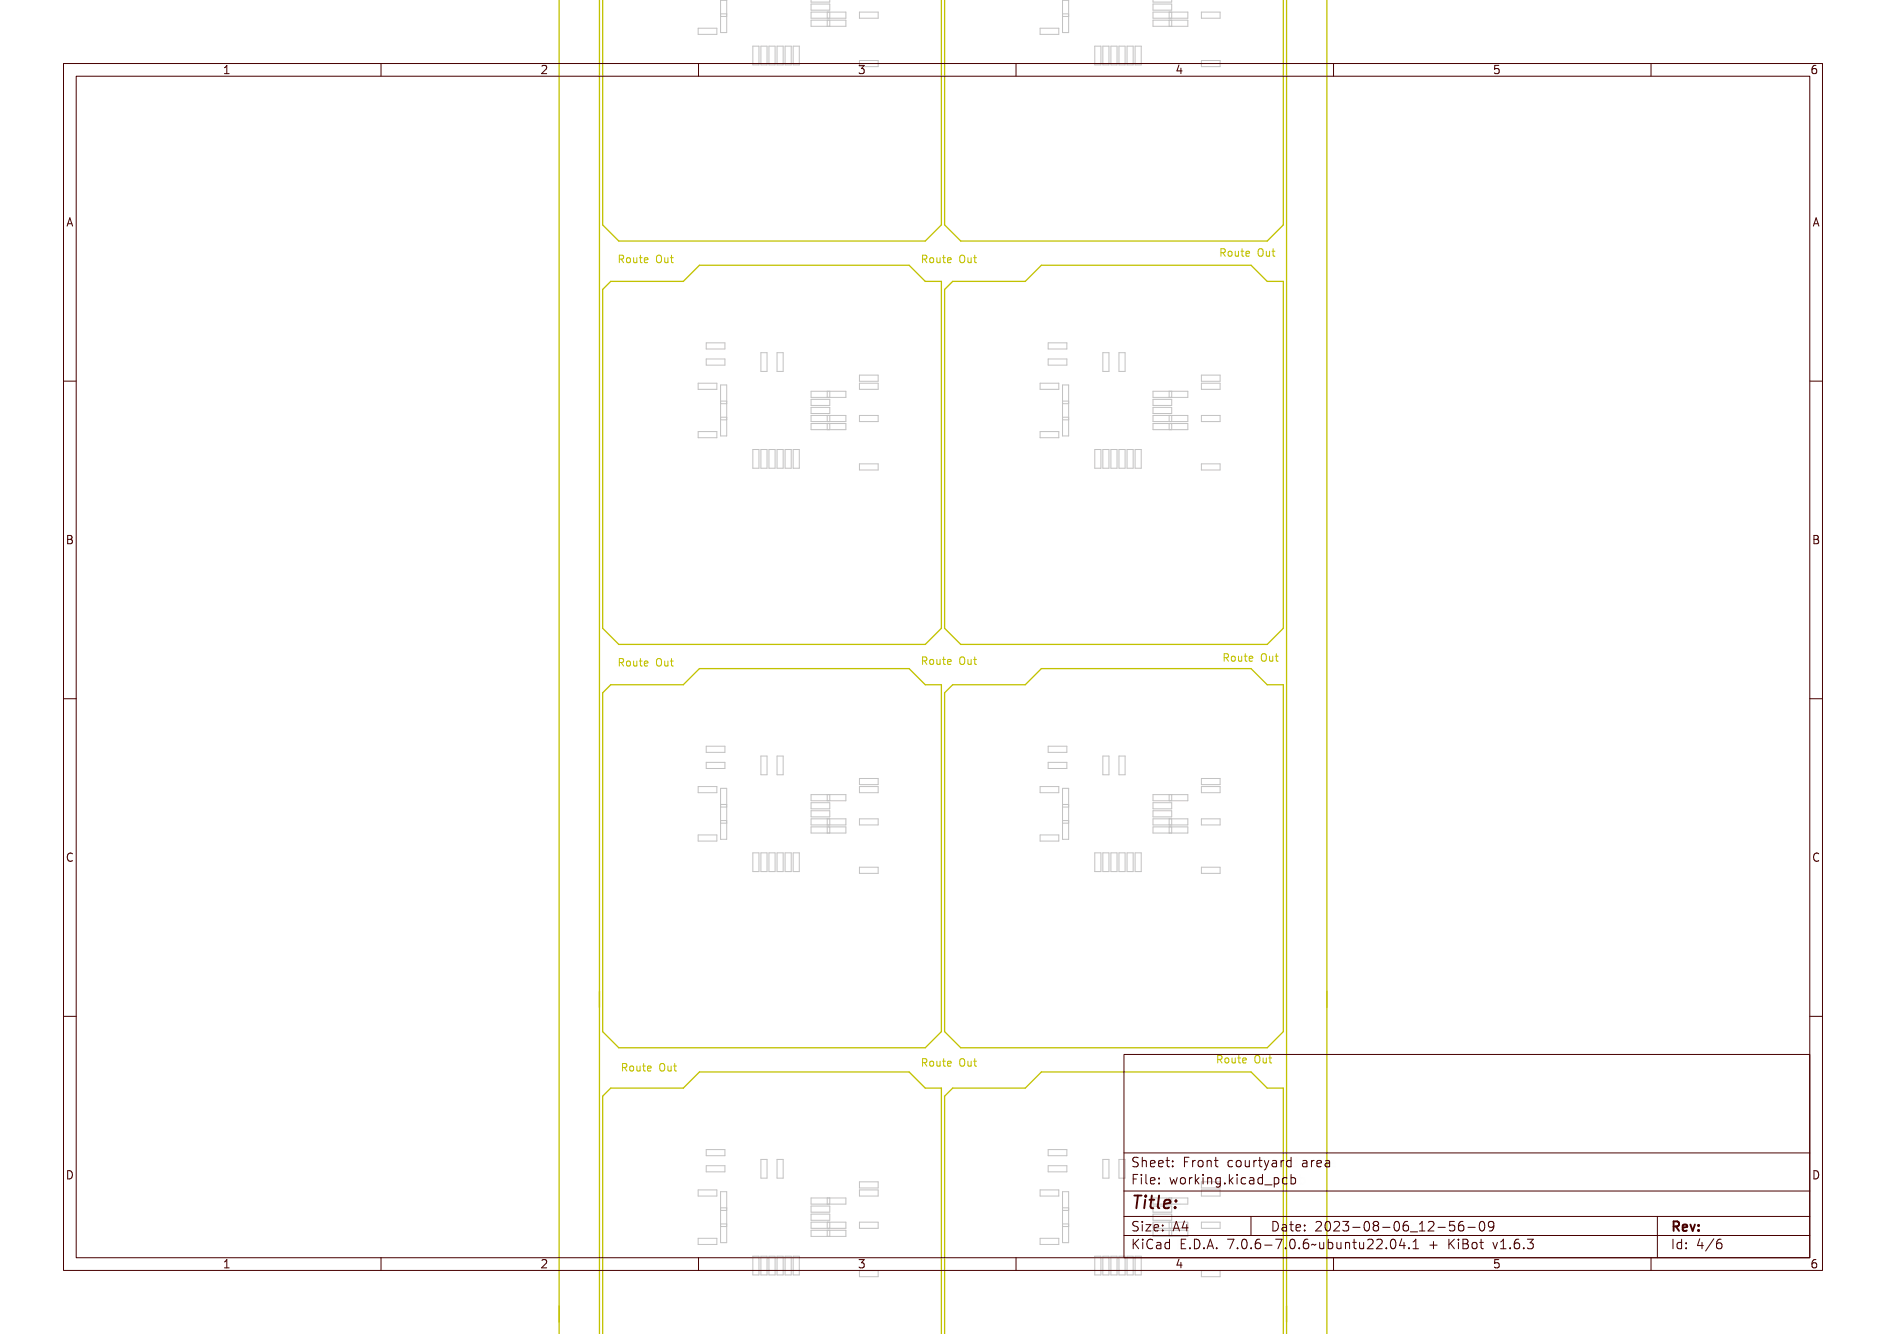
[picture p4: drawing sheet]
<svg xmlns="http://www.w3.org/2000/svg" width="297mm" height="210mm" viewBox="0 0 297 210" stroke-linecap="round" stroke-linejoin="round" font-family="sans-serif">
<defs><g id="words">
<text font-size="2.7" fill="#480000" x="178" y="190.3">Title:</text>
<g font-size="2" fill="#480000">
<text x="178" y="183.7">Sheet: Front courtyard area</text>
<text x="178" y="186.5">File: working.kicad_pcb</text>
<text x="178" y="193.9">Size: A4</text>
<text x="178" y="196.6">KiCad E.D.A. 7.0.6-7.0.6~ubuntu22.04.1 + KiBot v1.6.3</text>
<text x="200" y="193.9">Date: 2023-08-06_12-56-09</text>
<text x="263" y="196.6">Id: 4/6</text>
<text x="263" y="193.9">Rev:</text>
</g>
<g font-size="1.7" fill="#480000">
<text x="35" y="11.7">1</text>
<text x="85" y="11.7">2</text>
<text x="135" y="11.7">3</text>
<text x="185" y="11.7">4</text>
<text x="235" y="11.7">5</text>
<text x="285" y="11.7">6</text>
<text x="10.5" y="35.7">A</text>
<text x="285.5" y="35.7">A</text>
<text x="10.5" y="85.6">B</text>
<text x="285.5" y="85.6">B</text>
<text x="10.5" y="135.7">C</text>
<text x="285.5" y="135.7">C</text>
<text x="10.5" y="185.6">D</text>
<text x="285.5" y="185.6">D</text>
<text x="35" y="199.7">1</text>
<text x="85" y="199.7">2</text>
<text x="135" y="199.7">3</text>
<text x="185" y="199.7">4</text>
<text x="235" y="199.7">5</text>
<text x="285" y="199.7">6</text>
</g>
<g font-size="1.6" fill="#c2c200">
<text x="97.2" y="41.5">Route Out</text>
<text x="144.9" y="41.5">Route Out</text>
<text x="191.9" y="40.5">Route Out</text>
<text x="97.2" y="105">Route Out</text>
<text x="144.9" y="104.7">Route Out</text>
<text x="192.4" y="104.2">Route Out</text>
<text x="144.9" y="168">Route Out</text>
<text x="191.4" y="167.5">Route Out</text>
<text x="97.7" y="168.8">Route Out</text>
</g>
</g></defs>
<g fill="none" stroke="#c2c2c2" stroke-width=".16">
<path d="M113.5 -.1v5.2h.9v-5.1M130.7 -.1v.4h-3v-.3M167.3 -.1v5.2h1v-5.1M184.5 -.1v.4h-2.9v-.3M109.9 4.4h3v1h-3zM113.5 2.2h.9M113.5 .1h.9M113.5 2.6h.9M118.6 7.3h.9v2.9h-.9zM119.8 7.3h1v2.9h-1zM121.1 7.3h1v2.9h-1zM122.4 7.3h.9v2.9h-.9z"/>
<path d="M123.6 7.3h1v2.9h-1zM124.9 7.3h1v2.9h-1zM127.7 3.2h5.5v.9h-5.5zM127.7 1.9h5.5v1h-5.5zM127.7 .6h3v1h-3zM130.3 1.9v1M130.3 3.2v.9M130.7 1.9v1M130.7 3.2v.9M135.3 1.9h3v1h-3zM135.3 9.5h3v1h-3zM163.8 4.4h2.9v1h-2.9z"/>
<path d="M167.3 2.2h1M167.3 .1h1M167.3 2.6h1M172.4 7.3h1v2.9h-1zM173.7 7.3h.9v2.9h-.9zM174.9 7.3h1v2.9h-1zM176.2 7.3h1v2.9h-1zM177.5 7.3h.9v2.9h-.9zM178.8 7.3h.9v2.9h-.9zM181.6 3.2h5.5v.9h-5.5zM181.6 1.9h5.5v1h-5.5zM181.6 .6h2.9v1h-2.9z"/>
<path d="M184.1 1.9v1M184.1 3.2v.9M184.5 1.9v1M184.5 3.2v.9M189.2 1.9h2.9v1h-2.9zM189.2 9.5h2.9v1h-2.9zM111.2 54h3v.9h-3zM111.2 56.5h3v1h-3zM119.8 55.5h1v3h-1zM122.4 55.5h.9v3h-.9zM135.3 59.1h3v.9h-3zM165.1 54h2.9v.9h-2.9z"/>
<path d="M165.1 56.5h2.9v1h-2.9zM173.7 55.5h.9v3h-.9zM176.2 55.5h1v3h-1zM189.2 59.1h2.9v.9h-2.9zM109.9 60.3h3v1h-3zM109.9 67.9h3v1h-3zM113.5 60.6h.9v8h-.9zM113.5 65.7h.9M113.5 63.6h.9M113.5 63.1h.9M113.5 66.1h.9M118.6 70.8h.9v2.9h-.9z"/>
<path d="M119.8 70.8h1v2.9h-1zM121.1 70.8h1v2.9h-1zM122.4 70.8h.9v2.9h-.9zM123.6 70.8h1v2.9h-1zM124.9 70.8h1v2.9h-1zM127.7 62.9h3v.9h-3zM127.7 64.1h3v1h-3zM127.7 61.6h5.5v1h-5.5zM127.7 65.4h5.5v1h-5.5zM127.7 66.7h5.5v.9h-5.5zM130.3 61.6v1M130.3 65.4v1"/>
<path d="M130.3 66.7v.9M130.7 61.6v1M130.7 65.4v1M130.7 66.7v.9M135.3 60.3h3v1h-3zM135.3 65.4h3v1h-3zM135.3 73h3v1h-3zM163.8 60.3h2.9v1h-2.9zM163.8 67.9h2.9v1h-2.9zM167.3 60.6h1v8h-1zM167.3 65.7h1M167.3 63.6h1"/>
<path d="M167.3 63.1h1M167.3 66.1h1M172.4 70.8h1v2.9h-1zM173.7 70.8h.9v2.9h-.9zM174.9 70.8h1v2.9h-1zM176.2 70.8h1v2.9h-1zM177.5 70.8h.9v2.9h-.9zM178.8 70.8h.9v2.9h-.9zM181.6 61.6h5.5v1h-5.5zM181.6 65.4h5.5v1h-5.5zM181.6 66.7h5.5v.9h-5.5zM181.6 62.9h2.9v.9h-2.9z"/>
<path d="M181.6 64.1h2.9v1h-2.9zM184.1 61.6v1M184.1 65.4v1M184.1 66.7v.9M184.5 61.6v1M184.5 65.4v1M184.5 66.7v.9M189.2 60.3h2.9v1h-2.9zM189.2 65.4h2.9v1h-2.9zM189.2 73h2.9v1h-2.9zM111.2 117.5h3v.9h-3zM119.8 119h1v3h-1z"/>
<path d="M122.4 119h.9v3h-.9zM165.1 117.5h2.9v.9h-2.9zM173.7 119h.9v3h-.9zM176.2 119h1v3h-1zM109.9 131.4h3v1h-3zM109.9 123.8h3v1h-3zM111.2 120h3v1h-3zM113.5 124.1h.9v8h-.9zM113.5 126.6h.9M113.5 129.6h.9M113.5 127.1h.9M113.5 129.2h.9"/>
<path d="M118.6 134.3h.9v2.9h-.9zM119.8 134.3h1v2.9h-1zM121.1 134.3h1v2.9h-1zM122.4 134.3h.9v2.9h-.9zM123.6 134.3h1v2.9h-1zM124.9 134.3h1v2.9h-1zM127.7 130.2h5.5v.9h-5.5zM127.7 126.4h3v.9h-3zM127.7 127.6h3v1h-3zM127.7 125.1h5.5v1h-5.5zM127.7 128.9h5.5v1h-5.5zM130.3 125.1v1"/>
<path d="M130.3 128.9v1M130.3 130.2v.9M130.7 125.1v1M130.7 128.9v1M130.7 130.2v.9M135.3 122.6h3v.9h-3zM135.3 123.8h3v1h-3zM135.3 128.9h3v1h-3zM135.3 136.5h3v1h-3zM163.8 131.4h2.9v1h-2.9zM163.8 123.8h2.9v1h-2.9zM165.1 120h2.9v1h-2.9z"/>
<path d="M167.3 126.6h1M167.3 129.6h1M167.3 127.1h1M167.3 124.1h1v8h-1zM167.3 129.2h1M172.4 134.3h1v2.9h-1zM173.7 134.3h.9v2.9h-.9zM174.9 134.3h1v2.9h-1zM176.2 134.3h1v2.9h-1zM177.5 134.3h.9v2.9h-.9zM178.8 134.3h.9v2.9h-.9zM181.6 125.1h5.5v1h-5.5z"/>
<path d="M181.6 128.9h5.5v1h-5.5zM181.6 130.2h5.5v.9h-5.5zM181.6 126.4h2.9v.9h-2.9zM181.6 127.6h2.9v1h-2.9zM184.1 125.1v1M184.1 128.9v1M184.1 130.2v.9M184.5 125.1v1M184.5 128.9v1M184.5 130.2v.9M189.2 123.8h2.9v1h-2.9zM189.2 122.6h2.9v.9h-2.9z"/>
<path d="M189.2 128.9h2.9v1h-2.9zM189.2 136.5h2.9v1h-2.9zM109.9 187.3h3v1h-3zM109.9 194.9h3v1h-3zM111.2 181h3v.9h-3zM111.2 183.5h3v1h-3zM113.5 187.6h.9v8h-.9zM113.5 190.1h.9M113.5 193.1h.9M113.5 192.7h.9M113.5 190.6h.9M118.6 197.8h.9v2.9h-.9z"/>
<path d="M119.8 182.5h1v3h-1zM119.8 197.8h1v2.9h-1zM121.1 197.8h1v2.9h-1zM122.4 182.5h.9v3h-.9zM122.4 197.8h.9v2.9h-.9zM123.6 197.8h1v2.9h-1zM124.9 197.8h1v2.9h-1zM127.7 188.6h5.5v1h-5.5zM127.7 189.9h3v.9h-3zM127.7 191.1h3v1h-3zM127.7 192.4h5.5v1h-5.5zM127.7 193.7h5.5v.9h-5.5z"/>
<path d="M130.3 188.6v1M130.3 192.4v1M130.3 193.7v.9M130.7 188.6v1M130.7 192.4v1M130.7 193.7v.9M135.3 186.1h3v.9h-3zM135.3 187.3h3v1h-3zM135.3 192.4h3v1h-3zM163.8 187.3h2.9v1h-2.9zM163.8 194.9h2.9v1h-2.9zM165.1 183.5h2.9v1h-2.9z"/>
<path d="M165.1 181h2.9v.9h-2.9zM167.3 190.1h1M167.3 193.1h1M167.3 187.6h1v8h-1zM167.3 192.7h1M167.3 190.6h1M172.4 197.8h1v2.9h-1zM173.7 182.5h.9v3h-.9zM173.7 197.8h.9v2.9h-.9zM174.9 197.8h1v2.9h-1zM176.2 182.5h1v3h-1zM176.2 197.8h1v2.9h-1z"/>
<path d="M177.5 197.8h.9v2.9h-.9zM178.8 197.8h.9v2.9h-.9zM181.6 191.1v1M181.6 193.7v.9M184.1 193.7v.9M184.5 191.1v1M184.5 193.7v.9M187.1 193.7v.9M189.2 187.3v1h2.9v-1M189.2 192.4h2.9v1h-2.9zM135.3 200h3v1h-3zM189.2 200h2.9v1h-2.9z"/>
</g>
<path d="M88 -.1v210.2M94.4 -.1v210.2M148.2 -.1v35.5l-2.5 2.5h-48.3l-2.5-2.5v-35.4M202.1 -.1v35.5l-2.5 2.5h-48.3l-2.5-2.5v-35.4M202.6 -.1v210.2M209 -.1v210.2M96.2 44.3h11.4l2.5-2.5h33.1l2.5 2.5h2.5v54.6l-2.5 2.5h-48.3l-2.5-2.5v-53.3zM150 44.3h11.5l2.5-2.5h33l2.6 2.5h2.5v54.6l-2.5 2.5h-48.3l-2.5-2.5v-53.3zM94.9 109.1l1.3-1.3h11.4l2.5-2.5h33.1l2.5 2.5h2.5v54.6l-2.5 2.5h-48.3l-2.5-2.5zM148.8 109.1l1.2-1.3h11.5l2.5-2.5h33l2.6 2.5h2.5v54.6l-2.5 2.5h-48.3l-2.5-2.5zM94.9 210.1v-37.5l1.3-1.3h11.4l2.5-2.5h33.1l2.5 2.5h2.5v38.8M148.8 210.1v-37.5l1.2-1.3h11.5l2.5-2.5h33l2.6 2.5h2.5v38.8" fill="none" stroke="#c2c200" stroke-width=".2"/>
<g fill="none" stroke="#c2c200" stroke-width=".16">
<path d="M192 39.3a.59 .59 0 0 1 .7 .2v.3l-.2 .1 .4 .6h-.2l-.2-.4-.2-.1h-.1v.5h-.2zM192.2 39.5h.2a.2 .2 0 0 1 .2 .2 .2 .2 0 0 1-.2 .2h-.2zM193.1 39.7a.41 .41 0 0 1 .6 .4 .41 .41 0 0 1-.6 .3l-.1-.3zM193.2 39.8l.1-.1a.31 .31 0 0 1 .3 .4 .31 .31 0 0 1-.3 .3l-.2-.2zM194 39.6h.1v.7l.2 .1 .2-.2v-.6h.1v.9h-.1v-.1a.28 .28 0 0 1-.4 .1 .28 .28 0 0 1-.1-.3zM195.1 39.4h.2v.2h.3v.1h-.3v.6l.3 .1v.1h-.3l-.2-.2v-.6h-.2v-.1h.2zM195.9 39.7a.38 .38 0 0 1 .5-.1 .38 .38 0 0 1 .2 .5h-.6a.33 .33 0 0 0 .2 .3 .33 .33 0 0 0 .3-.1 .39 .39 0 0 1-.4 .2 .39 .39 0 0 1-.3-.4zM196 39.8l.3-.1 .1 .3h-.4zM197.8 39.5a.46 .46 0 0 1 .6 0 .46 .46 0 0 1 .1 .6 .4 .4 0 0 1-.5 .4 .4 .4 0 0 1-.3-.6zM198 39.5l.1-.1a.61 .61 0 0 1 0 1l-.2-.3zM198.7 39.6h.2v.7l.1 .1 .2-.2v-.6h.2v.9h-.2v-.1a.28 .28 0 0 1-.3 .1 .28 .28 0 0 1-.2-.3zM199.8 39.4h.2v.2h.3v.1h-.3v.6l.3 .1v.1h-.3l-.1-.2-.1-.6h-.2v-.1h.2z"/>
<path d="M97.3 40.4a.58 .58 0 0 1 .7 .1v.3l-.2 .2 .3 .5h-.1l-.2-.4-.2-.1h-.1v.5h-.2zM97.5 40.5h.1a.2 .2 0 0 1 .2 .2 .2 .2 0 0 1-.2 .2h-.1zM98.3 40.7a.41 .41 0 0 1 .7 .4 .41 .41 0 0 1-.7 .3l-.1-.3zM98.4 40.8h.1a.31 .31 0 0 1 .3 .3 .31 .31 0 0 1-.3 .3l-.1-.2zM99.2 40.6h.2v.7l.2 .1 .1-.2 .1-.6h.1v.9h-.1v-.1a.28 .28 0 0 1-.4 .1 .28 .28 0 0 1-.2-.3zM100.4 40.4h.1v.2h.3v.2h-.3v.5l.3 .1v.1h-.3l-.1-.1v-.6h-.3v-.2h.3zM101.2 40.7a.38 .38 0 0 1 .5 0 .38 .38 0 0 1 .1 .4h-.6a.33 .33 0 0 0 .2 .3 .33 .33 0 0 0 .4-.1 .39 .39 0 0 1-.5 .2 .39 .39 0 0 1-.2-.4zM101.3 40.8h.3l.1 .2h-.5zM103.1 40.5a.46 .46 0 0 1 .6 0 .46 .46 0 0 1 0 .6 .4 .4 0 0 1-.5 .4 .4 .4 0 0 1-.2-.6zM103.2 40.5h.2a.61 .61 0 0 1 0 .9l-.3-.3zM104 40.6h.1v.7l.2 .1 .2-.2v-.6h.1v.9h-.1v-.1a.28 .28 0 0 1-.4 .1 .28 .28 0 0 1-.1-.3zM105.1 40.4h.1v.2h.4v.2h-.4l.1 .5 .3 .1v.1h-.3l-.2-.1v-.6h-.2v-.2h.2z"/>
<path d="M145.1 40.4a.58 .58 0 0 1 .6 .1l.1 .3-.3 .2 .4 .5h-.2l-.2-.4-.1-.1h-.2v.5h-.1zM145.2 40.5h.2a.2 .2 0 0 1 .2 .2 .2 .2 0 0 1-.2 .2h-.2zM146.1 40.7a.41 .41 0 0 1 .6 .4 .41 .41 0 0 1-.6 .3l-.1-.3zM146.2 40.8h.1a.31 .31 0 0 1 .3 .3 .31 .31 0 0 1-.3 .3l-.1-.2zM147 40.6h.1v.7l.2 .1 .2-.2v-.6h.1v.9h-.1v-.1a.28 .28 0 0 1-.3 .1 .28 .28 0 0 1-.2-.3zM148.1 40.4h.2v.2h.3v.2h-.3v.5l.3 .1v.1h-.3l-.2-.1v-.6h-.2v-.2h.2zM148.9 40.7a.38 .38 0 0 1 .5 0 .38 .38 0 0 1 .2 .4h-.6a.33 .33 0 0 0 .2 .3 .33 .33 0 0 0 .4-.1 .39 .39 0 0 1-.5 .2 .39 .39 0 0 1-.3-.4zM149.1 40.8h.2l.2 .2h-.5zM150.8 40.5a.46 .46 0 0 1 .6 0 .46 .46 0 0 1 .1 .6 .4 .4 0 0 1-.5 .4 .4 .4 0 0 1-.3-.6zM151 40.5h.1a.61 .61 0 0 1 0 .9l-.2-.3zM151.7 40.6h.2v.7l.1 .1 .2-.2v-.6h.2v.9h-.2v-.1a.28 .28 0 0 1-.3 .1 .28 .28 0 0 1-.2-.3zM152.9 40.4h.1v.2h.3v.2h-.3v.5l.3 .1v.1h-.3l-.1-.1v-.6h-.3v-.2h.3z"/>
<path d="M97.3 103.9a.58 .58 0 0 1 .7 .1v.3l-.2 .2 .3 .5h-.1l-.2-.4-.2-.1h-.1v.5h-.2zM97.5 104h.1a.2 .2 0 0 1 .2 .2 .2 .2 0 0 1-.2 .2h-.1zM98.3 104.2a.41 .41 0 0 1 .7 .4 .41 .41 0 0 1-.7 .3l-.1-.3zM98.4 104.3h.1a.31 .31 0 0 1 .3 .3 .31 .31 0 0 1-.3 .3l-.1-.2zM99.2 104.1h.2v.7l.2 .1 .1-.2 .1-.6h.1v.9h-.1v-.1a.28 .28 0 0 1-.4 .1 .28 .28 0 0 1-.2-.3zM100.4 103.9h.1v.2h.3v.2h-.3v.5l.3 .1v.1h-.3l-.1-.1v-.6h-.3v-.2h.3zM101.2 104.2a.38 .38 0 0 1 .5 0 .38 .38 0 0 1 .1 .4h-.6a.33 .33 0 0 0 .2 .3 .33 .33 0 0 0 .4-.1 .39 .39 0 0 1-.5 .2 .39 .39 0 0 1-.2-.4zM101.3 104.3h.3l.1 .2h-.5zM103.1 104a.46 .46 0 0 1 .6 0 .46 .46 0 0 1 0 .6 .4 .4 0 0 1-.5 .4 .4 .4 0 0 1-.2-.6zM103.2 104h.2a.61 .61 0 0 1 0 .9l-.3-.3zM104 104.1h.1v.7l.2 .1 .2-.2v-.6h.1v.9h-.1v-.1a.28 .28 0 0 1-.4 .1 .28 .28 0 0 1-.1-.3zM105.1 103.9h.1v.2h.4v.2h-.4l.1 .5 .3 .1v.1h-.3l-.2-.1v-.6h-.2v-.2h.2z"/>
<path d="M145.1 103.6a.58 .58 0 0 1 .6 .2l.1 .2-.3 .2 .4 .5h-.2l-.2-.3-.1-.1h-.2v.4h-.1zM145.2 103.7h.2a.2 .2 0 0 1 .2 .2 .2 .2 0 0 1-.2 .2h-.2zM146.1 104a.41 .41 0 0 1 .6 .3 .41 .41 0 0 1-.6 .4l-.1-.4zM146.2 104.1l.1-.1a.31 .31 0 0 1 .3 .3 .31 .31 0 0 1-.3 .3l-.1-.1zM147 103.9h.1v.6l.2 .1 .2-.1v-.6h.1v.8h-.1v-.1a.28 .28 0 0 1-.3 .2 .28 .28 0 0 1-.2-.4zM148.1 103.6h.2v.3h.3v.1h-.3v.5l.3 .1v.1h-.3l-.2-.1v-.6h-.2v-.1h.2zM148.9 104a.38 .38 0 0 1 .5-.1 .38 .38 0 0 1 .2 .5h-.6a.33 .33 0 0 0 .2 .3 .33 .33 0 0 0 .4-.1 .39 .39 0 0 1-.5 .2 .39 .39 0 0 1-.3-.5zM149.1 104.1l.2-.1 .2 .2h-.5zM150.8 103.7a.46 .46 0 0 1 .6 .1 .46 .46 0 0 1 .1 .6 .4 .4 0 0 1-.5 .4 .4 .4 0 0 1-.3-.6zM151 103.7h.1a.61 .61 0 0 1 0 .9l-.2-.2zM151.7 103.9h.2v.6l.1 .1 .2-.1v-.6h.2v.8h-.2v-.1a.28 .28 0 0 1-.3 .2 .28 .28 0 0 1-.2-.4zM152.9 103.6h.1v.3h.3v.1h-.3v.5l.3 .1v.1h-.3l-.1-.1v-.6h-.3v-.1h.3z"/>
<path d="M192.6 103.1a.58 .58 0 0 1 .6 .2v.2l-.2 .2 .4 .5h-.2l-.2-.3-.1-.1h-.2v.4h-.1zM192.7 103.2h.2a.2 .2 0 0 1 .2 .2 .2 .2 0 0 1-.2 .2h-.2zM193.6 103.5a.41 .41 0 0 1 .6 .3 .41 .41 0 0 1-.6 .3l-.1-.3zM193.7 103.6l.1-.1a.31 .31 0 0 1 .3 .3 .31 .31 0 0 1-.3 .3l-.1-.1zM194.5 103.4h.1v.6l.2 .1 .2-.1v-.6h.1v.8h-.1v-.1a.28 .28 0 0 1-.3 .1 .28 .28 0 0 1-.2-.3zM195.6 103.1h.2v.3h.3v.1h-.3v.5l.3 .1v.1h-.3l-.2-.1v-.6h-.2v-.1h.2zM196.4 103.5a.38 .38 0 0 1 .5-.1 .38 .38 0 0 1 .2 .4h-.6a.33 .33 0 0 0 .2 .3 .33 .33 0 0 0 .4 0 .39 .39 0 0 1-.5 .2 .39 .39 0 0 1-.3-.5zM196.6 103.5h.2l.1 .2h-.4zM198.3 103.2a.46 .46 0 0 1 .6 0 .46 .46 0 0 1 .1 .7 .4 .4 0 0 1-.5 .4 .4 .4 0 0 1-.3-.6zM198.5 103.2h.1a.61 .61 0 0 1 0 .9l-.2-.2zM199.2 103.4h.2v.6l.1 .1 .2-.1v-.6h.2v.8h-.2v-.1a.28 .28 0 0 1-.3 .1 .28 .28 0 0 1-.2-.3zM200.4 103.1h.1v.3h.3v.1h-.3v.5l.3 .1v.1h-.3l-.1-.1v-.6h-.3v-.1h.3z"/>
<path d="M97.8 167.6a.58 .58 0 0 1 .7 .2v.2l-.2 .2 .3 .6h-.1l-.2-.4-.2-.1h-.1v.5h-.2zM98 167.7h.1a.2 .2 0 0 1 .3 .2 .2 .2 0 0 1-.3 .2h-.1zM98.8 168a.41 .41 0 0 1 .7 .3 .41 .41 0 0 1-.7 .4v-.4zM99 168.1v-.1a.31 .31 0 0 1 .3 .3 .31 .31 0 0 1-.3 .3l-.1-.1zM99.7 167.9h.2v.6l.2 .2 .1-.2 .1-.6h.1v.9h-.1v-.2a.28 .28 0 0 1-.4 .2 .28 .28 0 0 1-.2-.4zM100.9 167.6h.1v.3h.3v.1h-.3v.6h.3v.2l-.3-.1-.1-.1v-.6h-.3v-.1h.3zM101.7 168a.38 .38 0 0 1 .5-.1 .38 .38 0 0 1 .1 .5h-.6a.33 .33 0 0 0 .3 .3 .33 .33 0 0 0 .3-.1 .39 .39 0 0 1-.5 .2 .39 .39 0 0 1-.2-.5zM101.8 168.1l.3-.1 .1 .3h-.5zM103.6 167.7a.46 .46 0 0 1 .6 .1 .46 .46 0 0 1 0 .6 .4 .4 0 0 1-.5 .4 .4 .4 0 0 1-.2-.6zM103.8 167.7h.1a.61 .61 0 0 1 0 1l-.2-.3zM104.5 167.9h.1v.6l.2 .2 .2-.2v-.6h.1v.9h-.1v-.2a.28 .28 0 0 1-.3 .2 .28 .28 0 0 1-.2-.4zM105.6 167.6h.2v.3h.3v.1h-.3v.6h.3v.2l-.3-.1-.2-.1v-.6h-.2v-.1h.2z"/>
<path d="M145.1 166.8a.58 .58 0 0 1 .6 .2l.1 .3-.3 .2 .4 .5h-.2l-.2-.4-.1-.1h-.2v.5h-.1zM145.2 167h.2a.2 .2 0 0 1 .2 .2 .2 .2 0 0 1-.2 .2h-.2zM146.1 167.2a.41 .41 0 0 1 .6 .4 .41 .41 0 0 1-.6 .3l-.1-.3zM146.2 167.3h.1a.31 .31 0 0 1 .3 .3 .31 .31 0 0 1-.3 .3l-.1-.2zM147 167.1h.1v.7l.2 .1 .2-.2v-.6h.1v.9h-.1v-.1a.28 .28 0 0 1-.3 .1 .28 .28 0 0 1-.2-.3zM148.1 166.9h.2v.2h.3v.1h-.3v.6l.3 .1v.1h-.3l-.2-.2v-.6h-.2v-.1h.2zM148.9 167.2a.38 .38 0 0 1 .5 0 .38 .38 0 0 1 .2 .4h-.6a.33 .33 0 0 0 .2 .3 .33 .33 0 0 0 .4-.1 .39 .39 0 0 1-.5 .2 .39 .39 0 0 1-.3-.4zM149.1 167.3h.2l.2 .2h-.5zM150.8 167a.46 .46 0 0 1 .6 0 .46 .46 0 0 1 .1 .6 .4 .4 0 0 1-.5 .4 .4 .4 0 0 1-.3-.6zM151 167h.1a.61 .61 0 0 1 0 .9l-.2-.3zM151.7 167.1h.2v.7l.1 .1 .2-.2v-.6h.2v.9h-.2v-.1a.28 .28 0 0 1-.3 .1 .28 .28 0 0 1-.2-.3zM152.9 166.9h.1v.2h.3v.1h-.3v.6l.3 .1v.1h-.3l-.1-.2v-.6h-.3v-.1h.3z"/>
<path d="M191.5 166.3a.59 .59 0 0 1 .7 .2v.3l-.2 .1 .4 .6h-.2l-.2-.4-.2-.1h-.1v.5h-.2zM191.7 166.5h.2a.2 .2 0 0 1 .2 .2 .2 .2 0 0 1-.2 .2h-.2zM192.6 166.7a.41 .41 0 0 1 .6 .4 .41 .41 0 0 1-.6 .3l-.1-.3zM192.7 166.8l.1-.1a.31 .31 0 0 1 .3 .4 .31 .31 0 0 1-.3 .3l-.2-.2zM193.5 166.6h.1v.7l.2 .1 .2-.2v-.6h.1v.9h-.1v-.1a.28 .28 0 0 1-.4 .1 .28 .28 0 0 1-.1-.3zM194.6 166.4h.1v.2h.4v.1h-.4l.1 .6 .3 .1v.1h-.3l-.2-.2v-.6h-.2v-.1h.2zM195.4 166.7a.38 .38 0 0 1 .5-.1 .38 .38 0 0 1 .2 .5h-.6a.33 .33 0 0 0 .2 .3 .33 .33 0 0 0 .3-.1 .39 .39 0 0 1-.4 .2 .39 .39 0 0 1-.3-.4zM195.5 166.8l.3-.1 .1 .3h-.4zM197.3 166.5a.46 .46 0 0 1 .6 0 .46 .46 0 0 1 .1 .6 .4 .4 0 0 1-.5 .4 .4 .4 0 0 1-.3-.6zM197.5 166.5l.1-.1a.61 .61 0 0 1 0 1l-.2-.3zM198.2 166.6h.2v.7l.1 .1 .2-.2v-.6h.2v.9h-.2v-.1a.28 .28 0 0 1-.3 .1 .28 .28 0 0 1-.2-.3zM199.3 166.4h.2v.2h.3v.1h-.3v.6l.3 .1v.1h-.3l-.1-.2-.1-.6h-.2v-.1h.2z"/>
</g>
<g fill="none" stroke="#480000" stroke-width=".16">
<path d="M10 10h277v190h-277zM12 12h273v186h-273zM60 10v2M110 10v2M160 10v2M210 10v2M260 10v2M10 60h2M285 60h2M10 110h2M285 110h2M10 160h2"/>
<path d="M285 160h2M177 166h108v32h-108zM60 198v2M110 198v2M160 198v2M177 181.5h108M177 187.5h108M177 191.5h108M177 194.5h108M178.1 195.2h.2v.6l.6-.6h.3l-.6 .6 .6 .8h-.2l-.5-.7-.2 .2v.5h-.2zM178.2 185h.9v.2h-.7v.4h.6v.2h-.6v.7h-.2zM178.3 182.4l.5-.1h.2v.2a.31 .31 0 0 0-.5-.1 .31 .31 0 0 0 0 .5 .5 .5 0 0 1 .6 .6 .5 .5 0 0 1-.8 .2h-.1v-.2a.37 .37 0 0 0 .4 .1 .37 .37 0 0 0 .2-.4 .56 .56 0 0 1-.5-.8z"/>
<path d="M178.3 192.5l.5-.1h.2v.2a.31 .31 0 0 0-.5-.1 .31 .31 0 0 0 0 .5 .5 .5 0 0 1 .6 .6 .5 .5 0 0 1-.8 .2h-.1v-.2a.37 .37 0 0 0 .4 .1 .37 .37 0 0 0 .2-.4 .56 .56 0 0 1-.5-.8zM179.4 182.2h.2v.6a.35 .35 0 0 1 .4-.1 .35 .35 0 0 1 .2 .4v.6h-.2v-.8l-.2-.1-.2 .1v.8h-.2zM179.5 185.4h.4v.9h.4v.2h-.9v-.2h.3v-.8h-.2zM179.5 192.8h.4v.9h.4v.1h-.9v-.1h.3v-.8h-.2zM179.5 195.6h.4v.9h.4v.1h-.9v-.1h.3v-.8h-.2zM179.7 184.9h.2v.3h-.2zM179.7 192.3h.2v.3h-.2zM179.7 195.1h.2v.3h-.2zM180.6 184.9h.4v1.3l.1 .1h.3v.2a.4 .4 0 0 1-.5-.4v-1h-.3zM180.6 192.8h.8v.1l-.6 .8h.6v.1h-.8v-.1l.6-.8h-.6zM180.7 182.8a.49 .49 0 0 1 .6-.1 .49 .49 0 0 1 .2 .5h-.8a.42 .42 0 0 0 .3 .4 .42 .42 0 0 0 .4-.1v.2a.6 .6 0 0 1-.8-.1 .6 .6 0 0 1 .1-.8zM180.7 195.4l.5-.2h.3v.2a.43 .43 0 0 0-.6 0 .43 .43 0 0 0-.2 .5 .43 .43 0 0 0 .2 .5 .43 .43 0 0 0 .6 0v.2a.66 .66 0 0 1-.8-.1 .66 .66 0 0 1-.1-.8z"/>
<path d="M180.8 182.9l.4-.1 .1 .3h-.6zM181.8 195.6h.1a.48 .48 0 0 1 .5 0 .48 .48 0 0 1 .2 .4v.6h-.1v-.1a.38 .38 0 0 1-.5 .2 .38 .38 0 0 1-.2-.5 .38 .38 0 0 1 .4-.2h.3a.35 .35 0 0 0-.3-.4 .35 .35 0 0 0-.4 .2zM181.9 182.8a.49 .49 0 0 1 .6-.1 .49 .49 0 0 1 .2 .5h-.8a.42 .42 0 0 0 .3 .4 .42 .42 0 0 0 .5-.1v.2a.6 .6 0 0 1-.9-.1 .6 .6 0 0 1 .1-.8zM181.9 185.5a.49 .49 0 0 1 .6-.1 .49 .49 0 0 1 .2 .5h-.8a.42 .42 0 0 0 .3 .4 .42 .42 0 0 0 .5-.1v.2a.6 .6 0 0 1-.9-.1 .6 .6 0 0 1 .1-.8zM181.9 192.9a.49 .49 0 0 1 .6-.1 .49 .49 0 0 1 .2 .5h-.8a.42 .42 0 0 0 .3 .4 .42 .42 0 0 0 .5-.1v.2a.6 .6 0 0 1-.9-.1 .6 .6 0 0 1 .1-.8zM182 196.2l.5-.1a.31 .31 0 0 1-.2 .4 .31 .31 0 0 1-.4-.1zM182 182.9l.4-.1 .1 .3h-.6zM182 185.6l.4-.1 .1 .3h-.6zM182 193l.4-.1 .1 .3h-.6zM183 195.7l.4-.2 .2 .2v-.6h.2v1.5h-.2v-.1a.42 .42 0 0 1-.5 .1 .42 .42 0 0 1-.2-.5zM183.2 195.8l.1-.1a.4 .4 0 0 1 .3 .4 .4 .4 0 0 1-.3 .4l-.2-.2zM183.2 182.3h.2v.4h.4v.1h-.4l.1 .8h.3v.1h-.2a.3 .3 0 0 1-.4-.3v-.6h-.3v-.1h.3z"/>
<path d="M183.3 185.4h.2v.3h-.2zM183.3 186.2h.2v.3h-.2zM183.3 192.8h.2v.3h-.2zM183.3 193.6h.2v.2h-.2zM184.5 182.7h.2v.3h-.2zM184.5 183.5h.2v.2h-.2zM185.2 185.4h.2l.2 .8 .1-.5h.2l.2 .5 .1-.8h.2l-.2 1.1h-.2l-.2-.7-.2 .7h-.1zM185.4 195.2h.9v.2h-.7v.4h.6v.2h-.6v.5h.7v.1h-.9zM185.7 192.4h.2l.5 1.4h-.2l-.1-.3h-.5l-.1 .3h-.2zM185.8 192.6l.2 .7h-.4zM186.6 182.3h.9v.2h-.7v.4h.6v.2h-.6v.6h-.2zM186.7 185.5a.52 .52 0 0 1 .8 .4 .52 .52 0 0 1-.8 .4l-.1-.4z"/>
<path d="M186.8 185.6l.1-.1a.39 .39 0 0 1 .4 .4 .39 .39 0 0 1-.4 .4l-.1-.2zM186.9 196.4h.2v.2h-.2zM187.1 192.4h.2v.9h.2v.2h-.2v.3h-.2v-.3h-.6v-.2zM187.1 192.6v.7h-.4zM187.8 195.2a.76 .76 0 0 1 .9 .7 .76 .76 0 0 1-.9 .7zM188 195.4a.57 .57 0 0 1 .5 .5 .57 .57 0 0 1-.5 .6zM188 182.7h.2v.2a.3 .3 0 0 1 .3-.3 .3 .3 0 0 1 .3 .3 .37 .37 0 0 0-.5-.1 .37 .37 0 0 0-.1 .4v.5h-.2zM188 185.4h.2v.2a.3 .3 0 0 1 .3-.3 .3 .3 0 0 1 .3 .3 .37 .37 0 0 0-.5-.1 .37 .37 0 0 0-.1 .4v.6h-.2zM189.1 184.9h.1v.9l.5-.4h.2l-.4 .4 .5 .7h-.2l-.4-.6-.2 .1v.5h-.1zM189.1 182.8a.52 .52 0 0 1 .8 .4 .52 .52 0 0 1-.8 .4l-.1-.4zM189.2 182.9l.1-.1a.39 .39 0 0 1 .4 .4 .39 .39 0 0 1-.4 .4l-.1-.2zM189.3 196.4h.3v.2h-.3z"/>
<path d="M190.2 182.7h.2v.1a.35 .35 0 0 1 .4-.1 .35 .35 0 0 1 .3 .4v.6h-.2l-.1-.8-.1-.1-.2 .1-.1 .8h-.2zM190.3 185.4h.4v.9h.4v.2h-.9v-.2h.4v-.8h-.3zM190.5 195.2h.3l.4 1.4h-.2l-.1-.3h-.5l-.1 .3h-.2zM190.6 184.9h.1v.3h-.1zM190.6 195.4l.2 .7h-.4zM191.4 185.4h.2v.1a.35 .35 0 0 1 .4-.1 .35 .35 0 0 1 .3 .4v.7h-.2l-.1-.9-.1-.1-.2 .1-.1 .9h-.2zM191.7 182.3h.1v.4h.4v.1h-.4l.1 .8h.3v.1h-.2a.3 .3 0 0 1-.3-.3v-.6h-.3v-.1h.3zM191.7 196.4h.3v.2h-.3zM192.7 185.5l.3-.2 .3 .2v-.1h.2v1a.53 .53 0 0 1-.8 .4v-.2a.36 .36 0 0 0 .4 .1 .36 .36 0 0 0 .2-.4l-.2 .1a.55 .55 0 0 1-.6-.3 .55 .55 0 0 1 .2-.6zM192.8 185.6l.1-.1a.39 .39 0 0 1 .4 .4 .39 .39 0 0 1-.4 .4l-.1-.2zM193.8 195.2h.9l-.5 1.4h-.2l.5-1.2h-.7zM194 182.8l.4-.2 .3 .1v.2a.4 .4 0 0 0-.6 0 .4 .4 0 0 0 0 .6 .4 .4 0 0 0 .6 0v.2a.58 .58 0 0 1-.8-.1 .58 .58 0 0 1 .1-.8z"/>
<path d="M194.1 186.2h.3v.3h-.3zM195.1 184.9h.2v.9l.4-.4h.3l-.5 .4 .5 .7h-.2l-.4-.6-.1 .1v.5h-.2zM195.1 182.8a.52 .52 0 0 1 .8 .4 .52 .52 0 0 1-.8 .4l-.1-.4zM195.2 182.9l.1-.1a.39 .39 0 0 1 .4 .4 .39 .39 0 0 1-.4 .4l-.1-.2zM195.3 196.4h.3v.2h-.3zM196.2 182.7h.2v.8l.2 .1 .3-.2v-.7h.2v1h-.2v-.1a.35 .35 0 0 1-.4 .2 .35 .35 0 0 1-.3-.5zM196.3 185.4h.5v.9h.3v.2h-.9v-.2h.4v-.8h-.3zM196.3 195.4a.5 .5 0 0 1 .7-.1 .5 .5 0 0 1 .1 .6 .52 .52 0 0 1-.4 .8 .52 .52 0 0 1-.5-.8zM196.5 195.4a.39 .39 0 0 1 .4 .5v.2a.29 .29 0 0 1-.3 .4 .29 .29 0 0 1-.2-.4zM196.6 184.9h.2v.3h-.2zM197 191.5v3M197.6 185.5l.5-.2 .2 .1v.2a.4 .4 0 0 0-.6 0 .4 .4 0 0 0 0 .6 .4 .4 0 0 0 .6 0v.2a.58 .58 0 0 1-.8-.1 .58 .58 0 0 1 .1-.8z"/>
<path d="M197.6 182.7h.2v.2a.3 .3 0 0 1 .3-.3 .3 .3 0 0 1 .3 .3 .37 .37 0 0 0-.4-.1 .37 .37 0 0 0-.2 .4v.5h-.2zM197.7 196.4h.3v.2h-.3zM198.7 185.4h.1a.48 .48 0 0 1 .5 0 .48 .48 0 0 1 .2 .4v.7h-.2v-.2a.38 .38 0 0 1-.5 .2 .38 .38 0 0 1-.2-.5 .38 .38 0 0 1 .5-.2h.2a.35 .35 0 0 0-.3-.4 .35 .35 0 0 0-.3 .2zM198.7 195.4l.5-.2h.2v.2a.43 .43 0 0 0-.5 0 .43 .43 0 0 0-.1 .5 .44 .44 0 0 1 .6-.1 .44 .44 0 0 1 .1 .6 .51 .51 0 0 1-.7 .2 .51 .51 0 0 1-.2-.7zM198.8 186l.5-.1a.31 .31 0 0 1-.1 .4 .31 .31 0 0 1-.4-.1zM198.9 182.3h.2v.4h.4v.1h-.4v.8h.4v.1h-.3a.3 .3 0 0 1-.3-.3v-.6h-.3v-.1h.3zM198.9 195.9a.3 .3 0 0 1 .4 .3 .3 .3 0 0 1-.4 .2zM199.8 182.7h.1l.4 .8 .3-.8h.2l-.3 .7a.74 .74 0 0 1-.5 .8h-.2v-.2h.3l.1-.3zM199.9 185.5l.3-.2 .3 .2v-.6h.2v1.6h-.2v-.2a.42 .42 0 0 1-.5 .1 .42 .42 0 0 1-.2-.5zM200 196h.5v.2h-.5zM200 185.6l.1-.1a.39 .39 0 0 1 .4 .4 .39 .39 0 0 1-.4 .4l-.1-.2zM200.1 192.4a.76 .76 0 0 1 1 .7 .76 .76 0 0 1-1 .7z"/>
<path d="M200.3 192.6a.57 .57 0 0 1 .6 .5 .57 .57 0 0 1-.5 .6h-.1zM200.9 186.8h1.2v.1h-1.2zM201 195.2h.9l-.5 1.4h-.2l.5-1.2h-.7zM201.1 182.7h.1a.48 .48 0 0 1 .5 0 .48 .48 0 0 1 .2 .4v.6h-.2v-.1a.38 .38 0 0 1-.5 .2 .38 .38 0 0 1-.2-.5 .38 .38 0 0 1 .5-.2h.2a.35 .35 0 0 0-.2-.4 .35 .35 0 0 0-.4 .2zM201.2 183.3l.5-.1a.31 .31 0 0 1-.1 .4 .31 .31 0 0 1-.4-.1zM201.4 192.8h.1a.48 .48 0 0 1 .5 0 .48 .48 0 0 1 .2 .4v.6h-.1v-.1a.38 .38 0 0 1-.5 .2 .38 .38 0 0 1-.2-.5 .38 .38 0 0 1 .4-.2h.3a.35 .35 0 0 0-.3-.4 .35 .35 0 0 0-.4 .2zM201.6 193.4l.5-.1a.31 .31 0 0 1-.2 .4 .31 .31 0 0 1-.4-.1zM202.2 185.4h.2v.1a.42 .42 0 0 1 .6-.1 .42 .42 0 0 1 .1 .5 .42 .42 0 0 1-.1 .5 .42 .42 0 0 1-.6-.1v.6h-.2zM202.4 182.7h.2v.2a.3 .3 0 0 1 .3-.3 .3 .3 0 0 1 .3 .3 .37 .37 0 0 0-.4-.1 .37 .37 0 0 0-.2 .4v.5h-.2zM202.5 185.6l.1-.1a.4 .4 0 0 1 .4 .4 .4 .4 0 0 1-.4 .4l-.2-.2zM202.5 196.4h.3v.2h-.3zM202.8 192.4h.2v.4h.4v.1h-.4l.1 .8h.3v.1h-.2a.3 .3 0 0 1-.4-.3v-.6h-.3v-.1h.3z"/>
<path d="M203.5 182.8l.3-.2 .3 .2v-.6h.2v1.5h-.2v-.1a.42 .42 0 0 1-.5 .1 .42 .42 0 0 1-.2-.5zM203.5 195.4a.5 .5 0 0 1 .7-.1 .5 .5 0 0 1 .1 .6 .52 .52 0 0 1-.4 .8 .52 .52 0 0 1-.5-.8zM203.6 185.5l.5-.2 .2 .1v.2a.4 .4 0 0 0-.5 0 .4 .4 0 0 0 0 .6 .4 .4 0 0 0 .5 0v.2a.58 .58 0 0 1-.8-.1 .58 .58 0 0 1 .1-.8zM203.6 182.9l.1-.1a.4 .4 0 0 1 .4 .4 .4 .4 0 0 1-.4 .4l-.1-.2zM203.7 195.4a.39 .39 0 0 1 .4 .5v.2a.29 .29 0 0 1-.2 .4 .29 .29 0 0 1-.3-.4zM203.9 192.9a.49 .49 0 0 1 .6-.1 .49 .49 0 0 1 .2 .5h-.8a.42 .42 0 0 0 .3 .4 .42 .42 0 0 0 .5-.1v.2a.6 .6 0 0 1-.9-.1 .6 .6 0 0 1 .1-.8zM204 193l.4-.1 .1 .3h-.6zM204.7 184.9h.1v.6a.45 .45 0 0 1 .7 0 .45 .45 0 0 1 0 .6 .39 .39 0 0 1-.2 .4 .39 .39 0 0 1-.5-.2v.2h-.1zM204.9 185.6l.1-.1a.39 .39 0 0 1 .4 .4 .39 .39 0 0 1-.4 .4l-.1-.2zM204.9 196.4h.3v.2h-.3zM205.3 192.8h.2v.3h-.2zM205.3 193.6h.2v.2h-.2z"/>
<path d="M205.9 182.7h.1a.48 .48 0 0 1 .5 0 .48 .48 0 0 1 .2 .4v.6h-.2v-.1a.38 .38 0 0 1-.5 .2 .38 .38 0 0 1-.2-.5 .38 .38 0 0 1 .5-.2h.2a.35 .35 0 0 0-.2-.4 .35 .35 0 0 0-.4 .2zM205.9 195.4l.5-.2h.2v.2a.43 .43 0 0 0-.5 0 .43 .43 0 0 0-.1 .5 .44 .44 0 0 1 .6-.1 .44 .44 0 0 1 .1 .6 .51 .51 0 0 1-.7 .2 .51 .51 0 0 1-.2-.7zM206.1 183.3l.4-.1a.31 .31 0 0 1-.1 .4 .31 .31 0 0 1-.4-.1zM206.1 195.9a.3 .3 0 0 1 .5 .3 .3 .3 0 0 1-.5 .2zM207 196l.3-.1 .5 .1 .2-.1a.38 .38 0 0 1-.7 .2l-.3 .1zM207.2 182.7h.2v.2a.3 .3 0 0 1 .3-.3 .3 .3 0 0 1 .3 .3 .37 .37 0 0 0-.4-.1 .37 .37 0 0 0-.2 .4v.5h-.2zM207.4 192.5a.53 .53 0 0 1 .8 .1 .53 .53 0 0 1-.3 .7l-.3 .4h.7v.1h-.9v-.1l.2-.3a.72 .72 0 0 0 .4-.8l-.3-.1-.3 .2zM208.3 195.6h.1l.1 .8 .2 .1 .2-.2v-.7h.2v1h-.2v-.1a.35 .35 0 0 1-.4 .2 .35 .35 0 0 1-.2-.5zM208.3 182.8a.49 .49 0 0 1 .6-.1 .49 .49 0 0 1 .3 .5h-.8a.42 .42 0 0 0 .3 .4 .42 .42 0 0 0 .4-.1v.2a.6 .6 0 0 1-.8-.1 .6 .6 0 0 1 0-.8zM208.5 182.9l.3-.1 .2 .3h-.6zM208.7 192.6a.5 .5 0 0 1 .6-.1 .5 .5 0 0 1 .2 .6 .52 .52 0 0 1-.5 .8 .52 .52 0 0 1-.4-.8zM208.9 192.6a.39 .39 0 0 1 .4 .5v.2a.29 .29 0 0 1-.3 .4 .29 .29 0 0 1-.2-.4z"/>
<path d="M209.5 195.1h.2v.6a.45 .45 0 0 1 .6-.1 .45 .45 0 0 1 .1 .7 .39 .39 0 0 1-.3 .4 .39 .39 0 0 1-.4-.2v.1h-.2zM209.5 182.7h.1a.48 .48 0 0 1 .5 0 .48 .48 0 0 1 .2 .4v.6h-.2v-.1a.38 .38 0 0 1-.5 .2 .38 .38 0 0 1-.2-.5 .38 .38 0 0 1 .5-.2h.2a.35 .35 0 0 0-.2-.4 .35 .35 0 0 0-.4 .2zM209.7 183.3l.4-.1a.31 .31 0 0 1-.1 .4 .31 .31 0 0 1-.4-.1zM209.7 195.8l.1-.1a.4 .4 0 0 1 .4 .4 .4 .4 0 0 1-.4 .4l-.1-.2zM209.8 192.5a.53 .53 0 0 1 .8 .1 .53 .53 0 0 1-.3 .7l-.3 .4h.7v.1h-.9v-.1l.2-.3a.72 .72 0 0 0 .4-.8l-.3-.1-.3 .2zM210 198v2M210.7 195.6h.2v.8l.2 .1 .2-.2v-.7h.2v1h-.2v-.1a.35 .35 0 0 1-.4 .2 .35 .35 0 0 1-.2-.5zM211 192.4a.46 .46 0 0 1 .6 0 .46 .46 0 0 1 .1 .6l-.1 .1a.45 .45 0 0 1 .2 .6 .45 .45 0 0 1-.6 .2l-.2-.1v-.2a.35 .35 0 0 0 .5 .1 .35 .35 0 0 0 0-.5h-.3v-.2a.28 .28 0 0 0 .4-.1 .28 .28 0 0 0 0-.3 .28 .28 0 0 0-.4 0h-.2zM211.9 195.6h.2v.1a.35 .35 0 0 1 .4-.1 .35 .35 0 0 1 .2 .4v.6h-.2v-.8l-.2-.1-.2 .1v.8h-.2zM212.4 193.2h.5v.2h-.5zM213.3 195.2h.2v.4h.4v.1h-.4v.8h.4v.1h-.2a.3 .3 0 0 1-.4-.3v-.6h-.3v-.1h.3zM213.5 192.6a.5 .5 0 0 1 .6-.1 .5 .5 0 0 1 .2 .6 .52 .52 0 0 1-.5 .8 .52 .52 0 0 1-.4-.8z"/>
<path d="M213.7 192.6a.39 .39 0 0 1 .4 .5v.2a.29 .29 0 0 1-.3 .4 .29 .29 0 0 1-.2-.4zM214.3 195.6h.2v.8l.2 .1 .2-.2v-.7h.2v1h-.2v-.1a.35 .35 0 0 1-.4 .2 .35 .35 0 0 1-.2-.5zM214.7 192.5a.41 .41 0 0 1 .7-.1 .41 .41 0 0 1-.2 .7 .42 .42 0 0 1 .2 .6 .42 .42 0 0 1-.7 0 .42 .42 0 0 1 .2-.6l-.3-.2zM215.5 195.3a.53 .53 0 0 1 .8 .1 .53 .53 0 0 1-.3 .7l-.3 .4h.6v.1h-.9v-.1l.3-.3a.72 .72 0 0 0 .3-.8l-.2-.1-.3 .2zM216 193.2h.5v.2h-.5zM216.7 195.3a.53 .53 0 0 1 .8 .1 .53 .53 0 0 1-.3 .7l-.3 .4h.6v.1h-.9v-.1l.3-.3a.72 .72 0 0 0 .3-.8l-.2-.1-.3 .2zM217.1 192.6a.5 .5 0 0 1 .7-.1 .5 .5 0 0 1 .1 .6 .52 .52 0 0 1-.5 .8 .52 .52 0 0 1-.4-.8zM217.3 192.6a.39 .39 0 0 1 .4 .5v.2a.29 .29 0 0 1-.3 .4 .29 .29 0 0 1-.2-.4zM218.2 196.4h.2v.2h-.2zM218.3 192.6l.5-.2h.2v.2a.43 .43 0 0 0-.5 0 .43 .43 0 0 0-.1 .5 .44 .44 0 0 1 .6-.1 .44 .44 0 0 1 .1 .6 .51 .51 0 0 1-.7 .2 .51 .51 0 0 1-.2-.7zM218.5 193.1a.3 .3 0 0 1 .4 .3 .3 .3 0 0 1-.4 .2zM219.2 195.4a.5 .5 0 0 1 .6-.1 .5 .5 0 0 1 .2 .6 .52 .52 0 0 1-.5 .8 .52 .52 0 0 1-.5-.8z"/>
<path d="M219.2 194.2h1.3v.1h-1.3zM219.4 195.4a.39 .39 0 0 1 .4 .5v.2a.29 .29 0 0 1-.3 .4 .29 .29 0 0 1-.3-.4zM220.7 192.5l.5-.1v1.3h.3v.1h-.8v-.1h.3v-1.1h-.3zM220.8 195.2h.2v.9h.2v.2h-.2v.3h-.2v-.3h-.6v-.2zM220.8 195.4v.7h-.4zM221.8 196.4h.2v.2h-.2zM221.8 192.5a.53 .53 0 0 1 .8 .1 .53 .53 0 0 1-.3 .7l-.3 .4h.7v.1h-.9v-.1l.2-.3a.72 .72 0 0 0 .4-.8l-.3-.1-.3 .2zM222.8 195.3l.5-.1v1.3h.3v.1h-.8v-.1h.3v-1.1h-.3zM223.2 193.2h.5v.2h-.5zM224.3 192.4h.7v.2h-.6v.3a.53 .53 0 0 1 .7 .6 .53 .53 0 0 1-.8 .3l-.1-.2a.37 .37 0 0 0 .6 0 .37 .37 0 0 0-.2-.5h-.3zM225.4 195.5h.2v.4h.4v.2h-.4v.4h-.2v-.4h-.4v-.2h.4zM225.5 192.6l.5-.2h.2v.2a.43 .43 0 0 0-.5 0 .43 .43 0 0 0-.1 .5 .44 .44 0 0 1 .6-.1 .44 .44 0 0 1 .1 .6 .51 .51 0 0 1-.7 .2 .51 .51 0 0 1-.2-.7z"/>
<path d="M225.7 193.1a.3 .3 0 0 1 .4 .3 .3 .3 0 0 1-.4 .2zM226.8 193.2h.5v.2h-.5zM227.5 195.2h.2v.6l.6-.6h.2l-.6 .6 .6 .8h-.2l-.5-.7-.1 .2v.5h-.2zM227.9 192.6a.5 .5 0 0 1 .7-.1 .5 .5 0 0 1 .1 .6 .52 .52 0 0 1-.4 .8 .52 .52 0 0 1-.5-.8zM228.2 192.6a.39 .39 0 0 1 .3 .5v.2a.29 .29 0 0 1-.2 .4 .29 .29 0 0 1-.3-.4zM228.8 195.6h.4v.9h.4v.1h-.9v-.1h.4v-.8h-.3zM229.1 195.1h.1v.3h-.1zM229.1 192.5a.53 .53 0 0 1 .7 0 .53 .53 0 0 1 .1 .6 .6 .6 0 0 1-.1 .6 .6 .6 0 0 1-.7 .1v-.2a.43 .43 0 0 0 .5 0 .43 .43 0 0 0 .2-.4 .44 .44 0 0 1-.7 .1 .44 .44 0 0 1-.1-.6zM229.3 192.6a.3 .3 0 0 1 .4 .3 .3 .3 0 0 1-.4 .2zM229.9 195.2h.4a.35 .35 0 0 1 .5 .2 .35 .35 0 0 1-.3 .5 .41 .41 0 0 1 .3 .5 .41 .41 0 0 1-.5 .2h-.4zM230.1 196h.2a.27 .27 0 0 1 .3 .2 .27 .27 0 0 1-.3 .3h-.2zM230.1 195.4h.2a.23 .23 0 0 1 .3 .2 .23 .23 0 0 1-.3 .2h-.2z"/>
<path d="M231.2 193.2h1.1M231.2 195.7a.52 .52 0 0 1 .8 .4 .52 .52 0 0 1-.8 .4l-.1-.4zM231.3 195.8l.1-.1a.39 .39 0 0 1 .4 .4 .39 .39 0 0 1-.4 .4l-.1-.2zM232.6 195.2h.1v.4h.4v.1h-.4l.1 .8h.3v.1h-.2a.3 .3 0 0 1-.3-.3v-.6h-.3v-.1h.3zM233.2 192.4l.3-.1a.94 .94 0 0 1 0 1.5h-.2a1 1 0 0 1-.1-1.4zM234.6 195.6h.2l.3 .9 .4-.9h.2l-.4 1h-.3zM235.2 192.9l-.2 .3h-.3l-.3-.3v-.3l.1-.2 .5-.1 .2 .1a.99 .99 0 0 1-.4 1.4h-.3M236 195.3l.5-.1v1.3h.3v.1h-.8v-.1h.3v-1.1h-.3zM237.4 196.4h.3v.2h-.3zM238.4 195.4l.5-.2h.2v.2a.43 .43 0 0 0-.5 0 .43 .43 0 0 0-.1 .5 .44 .44 0 0 1 .6-.1 .44 .44 0 0 1 .1 .6 .51 .51 0 0 1-.7 .2 .51 .51 0 0 1-.2-.7zM238.6 195.9a.3 .3 0 0 1 .4 .3 .3 .3 0 0 1-.4 .2zM239.8 196.4h.3v.2h-.3z"/>
<path d="M240.7 195.2a.46 .46 0 0 1 .6 0 .46 .46 0 0 1 .1 .6l-.1 .1a.45 .45 0 0 1 .2 .6 .45 .45 0 0 1-.6 .2l-.2-.1v-.2a.35 .35 0 0 0 .5 .1 .35 .35 0 0 0 0-.5l-.3-.1v-.1a.28 .28 0 0 0 .4-.1 .28 .28 0 0 0 0-.3 .28 .28 0 0 0-.4 0h-.2zM260 198v2M261 191.5v6.5M263.2 195.2h.8v.2h-.3v1.1h.3v.1h-.8v-.1h.3v-1.1h-.3zM264.4 195.7l.3-.2 .3 .2v-.6h.2v1.5h-.2v-.1a.42 .42 0 0 1-.5 .1 .42 .42 0 0 1-.2-.5zM264.6 195.8l.1-.1a.4 .4 0 0 1 .3 .4 .4 .4 0 0 1-.3 .4l-.2-.2zM265.9 195.6h.2v.3h-.2zM265.9 196.4h.2v.2h-.2zM268.5 195.2h.2v.9h.2v.2h-.2v.3h-.2v-.3h-.6v-.2zM268.5 195.4v.7h-.4zM269.9 195.2h.2l-.8 1.6h-.2zM270.5 195.4l.5-.2h.2v.2a.43 .43 0 0 0-.5 0 .43 .43 0 0 0-.2 .5 .44 .44 0 0 1 .7-.1 .44 .44 0 0 1 .1 .6 .51 .51 0 0 1-.7 .2 .51 .51 0 0 1-.2-.7z"/>
<path d="M270.6 195.9a.3 .3 0 0 1 .5 .3 .3 .3 0 0 1-.5 .2z"/>
<circle cx="196.7" cy="195.9" r=".13"/>
<circle cx="203.9" cy="195.9" r=".13"/>
<circle cx="209" cy="193.1" r=".13"/>
<circle cx="213.8" cy="193.1" r=".13"/>
<circle cx="215" cy="193.4" r=".29"/>
<circle cx="215" cy="192.8" r=".25"/>
<circle cx="217.4" cy="193.1" r=".13"/>
<circle cx="219.5" cy="195.9" r=".13"/>
<circle cx="228.3" cy="193.1" r=".13"/>
</g>
<g fill="none" stroke="#480000" stroke-width=".3">
<path d="M178.1 188.4h1.4v.2h-.6v1.7h-.2v-1.7h-.6zM179.9 188.8h.7v1.3h.4v.2h-1.2v-.2h.5v-1.1h-.4zM180.3 188.3h.3v.3h-.3zM181.8 188.4h.2v.4h.6v.2h-.6v1l.2 .1h.4v.2a.55 .55 0 0 1-.8-.5v-.8h-.4v-.2h.4zM183 188.3h.6l.1 1.6 .1 .2h.4v.2a.54 .54 0 0 1-.8-.5v-1.4h-.4zM184.8 189a.65 .65 0 0 1 .8-.1 .65 .65 0 0 1 .3 .7h-1.1a.56 .56 0 0 0 .4 .5 .56 .56 0 0 0 .6-.1v.2a.81 .81 0 0 1-1.1-.1 .81 .81 0 0 1 .1-1.1zM185 189.1l.1-.1a.37 .37 0 0 1 .5 .4h-.8zM186.7 188.9h.3v.4h-.3zM186.7 189.9h.3v.4h-.3zM263.1 192.4a.73 .73 0 0 1 .9 .2v.3l-.3 .3 .5 .6h-.2l-.3-.4-.2-.2h-.2v.6h-.2zM263.3 192.6h.2a.26 .26 0 0 1 .3 .2 .26 .26 0 0 1-.2 .3h-.3zM264.5 192.9a.49 .49 0 0 1 .6-.1 .49 .49 0 0 1 .2 .5h-.8a.42 .42 0 0 0 .3 .4 .42 .42 0 0 0 .4-.1v.2a.6 .6 0 0 1-.8-.1 .6 .6 0 0 1 .1-.8z"/>
<path d="M264.6 193l.3-.1 .2 .3h-.6zM265.5 192.8h.2l.3 .9 .3-.9h.2l-.4 1h-.2zM267.1 192.8h.2v.3h-.2zM267.1 193.6h.2v.2h-.2z"/>
</g>
<use href="#words"/>
</svg>
